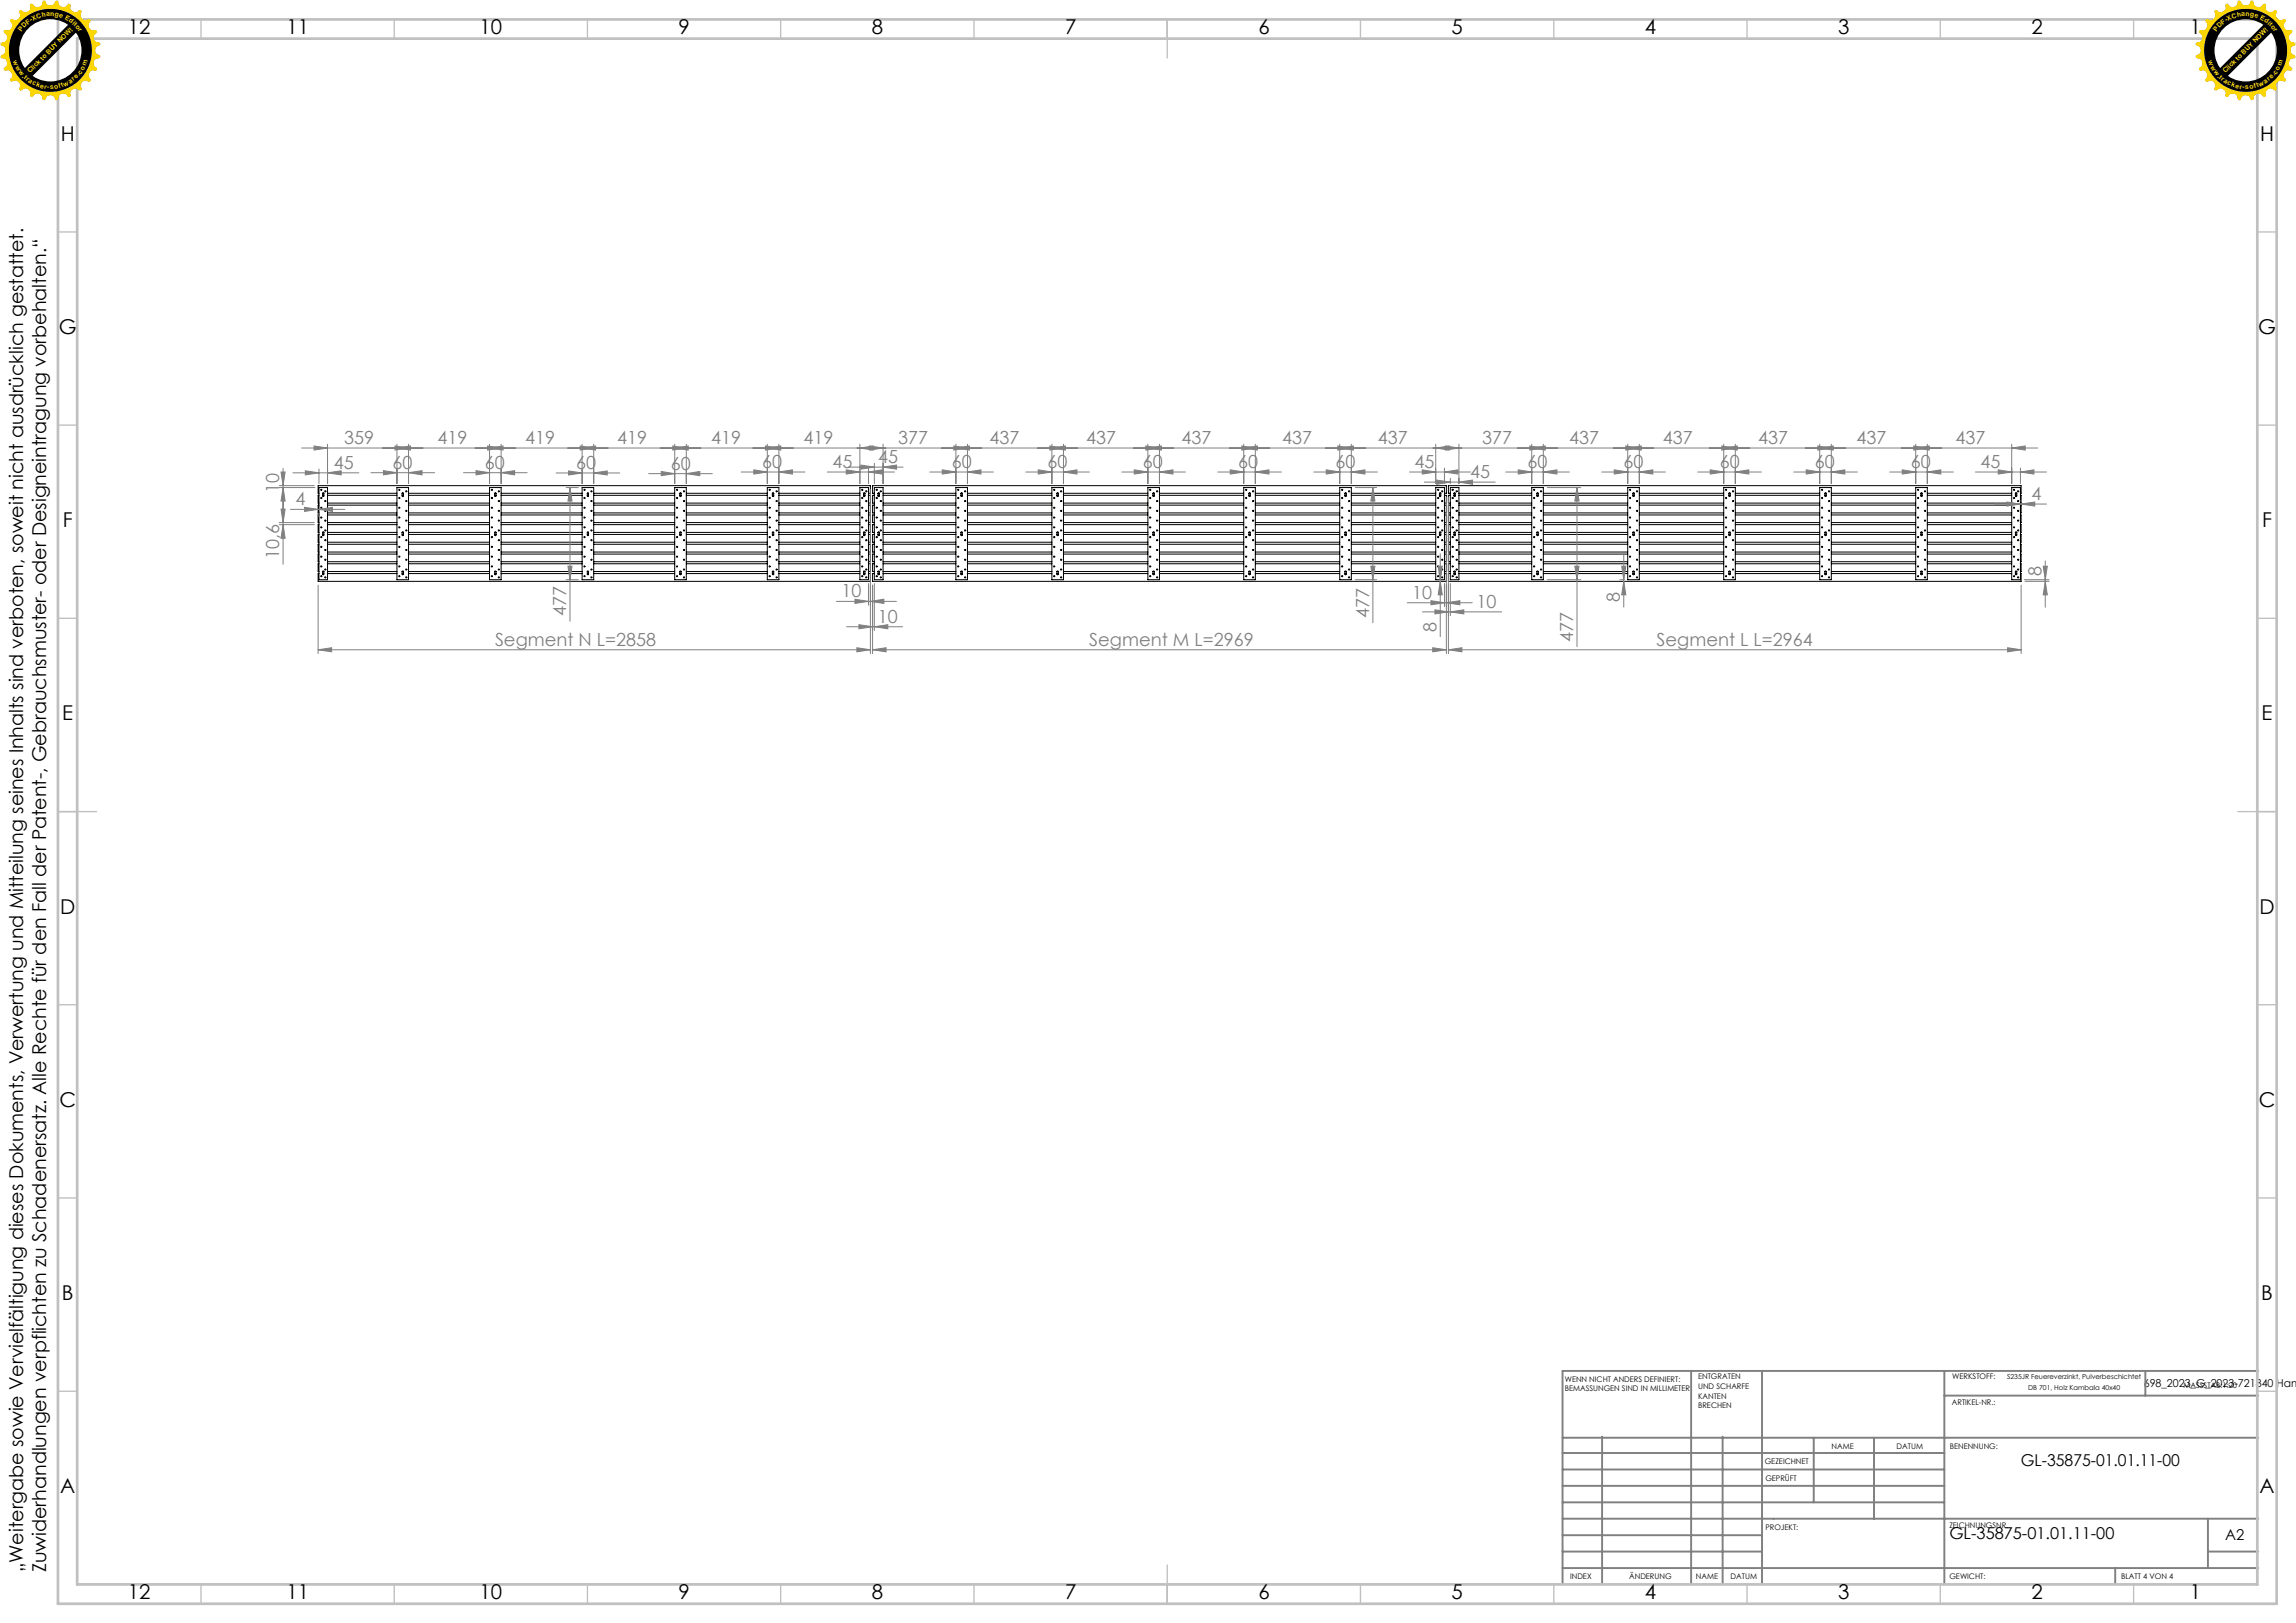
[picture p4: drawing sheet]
<svg xmlns="http://www.w3.org/2000/svg" width="594mm" height="420mm" viewBox="0 0 594 420" stroke-linecap="round" stroke-linejoin="round" font-family="sans-serif">
<defs><g id="words">
<g font-size="5.3">
<text x="33.1" y="8.9">12</text>
<text x="74.1" y="8.9">11</text>
<text x="124.1" y="8.9">10</text>
<text x="175.6" y="8.9">9</text>
<text x="225.6" y="8.9">8</text>
<text x="275.6" y="8.9">7</text>
<text x="325.6" y="8.9">6</text>
<text x="375.6" y="8.9">5</text>
<text x="425.6" y="8.9">4</text>
<text x="475.6" y="8.9">3</text>
<text x="525.6" y="8.9">2</text>
<text x="566.6" y="8.9">1</text>
<text x="15.7" y="36.4">H</text>
<text x="584.7" y="36.4">H</text>
<text x="15.2" y="86.4">G</text>
<text x="584.2" y="86.4">G</text>
<text x="16.2" y="136.4">F</text>
<text x="585.2" y="136.4">F</text>
<text x="16.1" y="186.4">E</text>
<text x="585.1" y="186.4">E</text>
<text x="15.5" y="236.4">D</text>
<text x="584.5" y="236.4">D</text>
<text x="15.4" y="286.4">C</text>
<text x="584.4" y="286.4">C</text>
<text x="16" y="336.4">B</text>
<text x="585" y="336.4">B</text>
<text x="15.5" y="386.4">A</text>
<text x="584.5" y="386.4">A</text>
<text x="33.1" y="413.9">12</text>
<text x="74.1" y="413.9">11</text>
<text x="124.1" y="413.9">10</text>
<text x="175.6" y="413.9">9</text>
<text x="225.6" y="413.9">8</text>
<text x="275.6" y="413.9">7</text>
<text x="325.6" y="413.9">6</text>
<text x="375.6" y="413.9">5</text>
<text x="425.6" y="413.9">4</text>
<text x="475.6" y="413.9">3</text>
<text x="525.6" y="413.9">2</text>
<text x="566.6" y="413.9">1</text>
</g>
<g font-size="4.9">
<text x="6" y="406.9" transform="rotate(-90 6 406.9)">„Weitergabe sowie Vervielfältigung dieses Dokuments, Verwertung und Mitteilung seines Inhalts sind verboten, soweit nicht ausdrücklich gestattet.</text>
<text x="12" y="406.9" transform="rotate(-90 12 406.9)">Zuwiderhandlungen verpflichten zu Schadenersatz. Alle Rechte für den Fall der Patent-, Gebrauchsmuster- oder Designeintragung vorbehalten.“</text>
</g>
<g font-size="4.7" fill="#808080">
<text x="89.1" y="114.9">359</text>
<text x="113.2" y="114.9">419</text>
<text x="135.8" y="114.9">419</text>
<text x="159.7" y="114.9">419</text>
<text x="184" y="114.9">419</text>
<text x="207.8" y="114.9">419</text>
<text x="227.2" y="119.9">45</text>
<text x="232.4" y="114.9">377</text>
<text x="256" y="114.9">437</text>
<text x="281" y="114.9">437</text>
<text x="305.6" y="114.9">437</text>
<text x="331.7" y="114.9">437</text>
<text x="356.4" y="114.9">437</text>
<text x="383.4" y="114.9">377</text>
<text x="406" y="114.9">437</text>
<text x="430.2" y="114.9">437</text>
<text x="454.8" y="114.9">437</text>
<text x="480.3" y="114.9">437</text>
<text x="505.9" y="114.9">437</text>
<text x="86.4" y="121.3">45</text>
<text x="101.6" y="121.3">60</text>
<text x="125.4" y="121.3">60</text>
<text x="149.1" y="121.4">60</text>
<text x="173.5" y="121.5">60</text>
<text x="197.2" y="121.1">60</text>
<text x="215.4" y="121.1">45</text>
<text x="246.2" y="121.1">60</text>
<text x="271" y="121.1">60</text>
<text x="295.7" y="121.1">60</text>
<text x="320.3" y="121.1">60</text>
<text x="345.5" y="121.1">60</text>
<text x="366" y="121.1">45</text>
<text x="380.4" y="123.7">45</text>
<text x="395.2" y="121.1">60</text>
<text x="420" y="121.1">60</text>
<text x="444.9" y="121.1">60</text>
<text x="469.5" y="121.1">60</text>
<text x="494.3" y="121.1">60</text>
<text x="512.4" y="121.1">45</text>
<text x="72.2" y="127.7" transform="rotate(-90 72.2 127.7)">10</text>
<text x="76.5" y="130.8">4</text>
<text x="525.6" y="129.4">4</text>
<text x="72.2" y="144.7" transform="rotate(-90 72.2 144.7)">10,6</text>
<text x="528.1" y="149" transform="rotate(-90 528.1 149)">8</text>
<text x="217.7" y="154.6">10</text>
<text x="365.4" y="154.9">10</text>
<text x="419.1" y="155.8" transform="rotate(-90 419.1 155.8)">8</text>
<text x="146.5" y="159.5" transform="rotate(-90 146.5 159.5)">477</text>
<text x="227.1" y="161.2">10</text>
<text x="354.2" y="159.8" transform="rotate(-90 354.2 159.8)">477</text>
<text x="382" y="157.3">10</text>
<text x="128.1" y="167.1">Segment N L=2858</text>
<text x="281.8" y="167.1">Segment M L=2969</text>
<text x="371.6" y="163.4" transform="rotate(-90 371.6 163.4)">8</text>
<text x="407" y="166" transform="rotate(-90 407 166)">477</text>
<text x="428.6" y="167.1">Segment L L=2964</text>
</g>
<g font-size="4.2">
<text x="522.8" y="379.3">GL-35875-01.01.11-00</text>
<text x="504.3" y="398.2">GL-35875-01.01.11-00</text>
</g>
<text font-size="3.9" x="575.6" y="398.6">A2</text>
<text font-size="2.8" x="554.6" y="359">698_2023_G_2023-721840 Ham</text>
<g font-size="2">
<text x="404.8" y="357.6">WENN NICHT ANDERS DEFINIERT:</text>
<text x="439.3" y="356.9">ENTGRATEN</text>
<text x="439.3" y="359.4">UND SCHARFE</text>
<text x="505.1" y="356.9">WERKSTOFF:</text>
<text x="564.9" y="359.1">MASSSTAB:1:20</text>
<text x="404.8" y="360.1">BEMASSUNGEN SIND IN MILLIMETER</text>
<text x="439.3" y="361.9">KANTEN</text>
<text x="439.3" y="364.4">BRECHEN</text>
<text x="505" y="363.5">ARTIKEL-NR.:</text>
<text x="473.9" y="374.9">NAME</text>
<text x="490.7" y="374.9">DATUM</text>
<text x="504.4" y="374.9">BENENNUNG:</text>
<text x="456.6" y="378.9">GEZEICHNET</text>
<text x="456.7" y="383.3">GEPRÜFT</text>
<text x="456.7" y="395.9">PROJEKT:</text>
<text x="504.3" y="395.5">ZEICHNUNGSNR.</text>
<text x="406.2" y="408.7">INDEX</text>
<text x="421.5" y="408.5">ÄNDERUNG</text>
<text x="438.7" y="408.5">NAME</text>
<text x="447.7" y="408.5">DATUM</text>
<text x="504.3" y="408.6">GEWICHT:</text>
<text x="548.7" y="408.6">BLATT 4 VON 4</text>
</g>
<g font-size="1.8">
<text x="519.3" y="357">S235JR Feuereverzinkt, Pulverbeschichtet</text>
<text x="524.7" y="359.7">DB 701, Holz Kambala 40x40</text>
</g>
<g font-size="1.7" fill="#ffd700">
<text x="8" y="5.7" transform="rotate(-33 8 5.7)">-</text>
<text x="8.6" y="5.4" transform="rotate(-27 8.6 5.4)">X</text>
<text x="9.6" y="4.9" transform="rotate(-18 9.6 4.9)">C</text>
<text x="10.9" y="4.4" transform="rotate(-11 10.9 4.4)">h</text>
<text x="12" y="4.3" transform="rotate(-4 12 4.3)">a</text>
<text x="13" y="4.2" transform="rotate(3 13 4.2)">n</text>
<text x="14.1" y="4.3" transform="rotate(11 14.1 4.3)">g</text>
<text x="15.2" y="4.5" transform="rotate(17 15.2 4.5)">e</text>
<text x="16.7" y="5" transform="rotate(28 16.7 5)">E</text>
<text x="17.7" y="5.5" transform="rotate(35 17.7 5.5)">d</text>
<text x="576" y="5.7" transform="rotate(-33 576 5.7)">-</text>
<text x="576.5" y="5.4" transform="rotate(-27 576.5 5.4)">X</text>
<text x="577.6" y="4.9" transform="rotate(-18 577.6 4.9)">C</text>
<text x="578.8" y="4.4" transform="rotate(-11 578.8 4.4)">h</text>
<text x="579.9" y="4.3" transform="rotate(-4 579.9 4.3)">a</text>
<text x="580.9" y="4.2" transform="rotate(3 580.9 4.2)">n</text>
<text x="582.1" y="4.3" transform="rotate(11 582.1 4.3)">g</text>
<text x="583.1" y="4.5" transform="rotate(17 583.1 4.5)">e</text>
<text x="584.6" y="5" transform="rotate(28 584.6 5)">E</text>
<text x="585.7" y="5.5" transform="rotate(35 585.7 5.5)">d</text>
<text x="5.5" y="8.3" transform="rotate(-54 5.5 8.3)">P</text>
<text x="6.2" y="7.4" transform="rotate(-46 6.2 7.4)">D</text>
<text x="7.2" y="6.4" transform="rotate(-38 7.2 6.4)">F</text>
<text x="18.6" y="6.2" transform="rotate(41 18.6 6.2)">i</text>
<text x="19" y="6.5" transform="rotate(44 19 6.5)">t</text>
<text x="19.4" y="6.9" transform="rotate(50 19.4 6.9)">o</text>
<text x="20.1" y="7.8" transform="rotate(56 20.1 7.8)">r</text>
<text x="573.5" y="8.3" transform="rotate(-54 573.5 8.3)">P</text>
<text x="574.2" y="7.4" transform="rotate(-46 574.2 7.4)">D</text>
<text x="575.1" y="6.4" transform="rotate(-38 575.1 6.4)">F</text>
<text x="586.5" y="6.2" transform="rotate(41 586.5 6.2)">i</text>
<text x="586.9" y="6.5" transform="rotate(44 586.9 6.5)">t</text>
<text x="587.4" y="6.9" transform="rotate(50 587.4 6.9)">o</text>
<text x="588.1" y="7.8" transform="rotate(56 588.1 7.8)">r</text>
<text x="3.3" y="15.7" transform="rotate(71 3.3 15.7)">w</text>
<text x="3.9" y="17.2" transform="rotate(61 3.9 17.2)">w</text>
<text x="22.2" y="17.2" transform="rotate(-70 22.2 17.2)">m</text>
<text x="571.3" y="15.7" transform="rotate(71 571.3 15.7)">w</text>
<text x="571.8" y="17.2" transform="rotate(61 571.8 17.2)">w</text>
<text x="590.1" y="17.2" transform="rotate(-70 590.1 17.2)">m</text>
<text x="4.7" y="18.6" transform="rotate(52 4.7 18.6)">w</text>
<text x="5.6" y="19.8" transform="rotate(46 5.6 19.8)">.</text>
<text x="6" y="20.2" transform="rotate(42 6 20.2)">t</text>
<text x="6.6" y="20.7" transform="rotate(38 6.6 20.7)">r</text>
<text x="7.2" y="21.2" transform="rotate(33 7.2 21.2)">a</text>
<text x="7.8" y="19" transform="rotate(-45 7.8 19)">Click to BUY NOW!</text>
<text x="8.2" y="21.8" transform="rotate(26 8.2 21.8)">c</text>
<text x="9.2" y="22.3" transform="rotate(19 9.2 22.3)">k</text>
<text x="10.3" y="22.7" transform="rotate(13 10.3 22.7)">e</text>
<text x="11.4" y="22.9" transform="rotate(7 11.4 22.9)">r</text>
<text x="12.2" y="23" transform="rotate(3 12.2 23)">-</text>
<text x="12.9" y="23.1" transform="rotate(-2 12.9 23.1)">s</text>
<text x="14.1" y="23" transform="rotate(-9 14.1 23)">o</text>
<text x="15.3" y="22.8" transform="rotate(-15 15.3 22.8)">f</text>
<text x="16" y="22.6" transform="rotate(-19 16 22.6)">t</text>
<text x="16.7" y="22.4" transform="rotate(-25 16.7 22.4)">w</text>
<text x="18.1" y="21.7" transform="rotate(-33 18.1 21.7)">a</text>
<text x="19.1" y="21.1" transform="rotate(-39 19.1 21.1)">r</text>
<text x="19.7" y="20.5" transform="rotate(-44 19.7 20.5)">e</text>
<text x="20.5" y="19.8" transform="rotate(-49 20.5 19.8)">.</text>
<text x="20.9" y="19.3" transform="rotate(-54 20.9 19.3)">c</text>
<text x="21.6" y="18.3" transform="rotate(-61 21.6 18.3)">o</text>
<text x="572.6" y="18.6" transform="rotate(52 572.6 18.6)">w</text>
<text x="573.6" y="19.8" transform="rotate(46 573.6 19.8)">.</text>
<text x="574" y="20.2" transform="rotate(42 574 20.2)">t</text>
<text x="574.5" y="20.7" transform="rotate(38 574.5 20.7)">r</text>
<text x="575.2" y="21.2" transform="rotate(33 575.2 21.2)">a</text>
<text x="575.7" y="19" transform="rotate(-45 575.7 19)">Click to BUY NOW!</text>
<text x="576.1" y="21.8" transform="rotate(26 576.1 21.8)">c</text>
<text x="577.2" y="22.3" transform="rotate(19 577.2 22.3)">k</text>
<text x="578.3" y="22.7" transform="rotate(13 578.3 22.7)">e</text>
<text x="579.4" y="22.9" transform="rotate(7 579.4 22.9)">r</text>
<text x="580.2" y="23" transform="rotate(3 580.2 23)">-</text>
<text x="580.9" y="23.1" transform="rotate(-2 580.9 23.1)">s</text>
<text x="582" y="23" transform="rotate(-9 582 23)">o</text>
<text x="583.3" y="22.8" transform="rotate(-15 583.3 22.8)">f</text>
<text x="583.9" y="22.6" transform="rotate(-19 583.9 22.6)">t</text>
<text x="584.6" y="22.4" transform="rotate(-25 584.6 22.4)">w</text>
<text x="586.1" y="21.7" transform="rotate(-33 586.1 21.7)">a</text>
<text x="587" y="21.1" transform="rotate(-39 587 21.1)">r</text>
<text x="587.6" y="20.5" transform="rotate(-44 587.6 20.5)">e</text>
<text x="588.4" y="19.8" transform="rotate(-49 588.4 19.8)">.</text>
<text x="588.8" y="19.3" transform="rotate(-54 588.8 19.3)">c</text>
<text x="589.5" y="18.3" transform="rotate(-61 589.5 18.3)">o</text>
</g>
</g></defs>
<g fill="none" stroke="#808080" stroke-width=".5">
<path d="M437.5 354.8v55.2M455.9 354.8v55.2M503 354.8v55.2M555 354.8v6.4M584.2 354.8h-180v55.2M404.2 372.1h180M404.2 376h98.8M414.5 371.8v38.2M445.7 371.8v38.2M469.2 372.1v16.7M484.8 372.1v20.9M503 361.2h81.2"/>
<path d="M404.2 388.8h98.8M404.2 384.5h98.8M404.2 380.3h98.8M404.2 397.3h51.7M404.2 393h180M571.2 393v12.8M404.2 405.8h180M404.2 401.5h51.7M547.2 405.8v4.2M571.2 401.5h13"/>
</g>
<g fill="none" stroke="#c0c0c0" stroke-width=".35">
<path d="M52 5v5M102 5v5M152 5v5M202 5v5M252 5v5M302 5v10M352 5v5M402 5v5M452 5v5M502 5v5M552 5v5M15 60h5"/>
<path d="M584 60h5M15 110h5M584 110h5M15 160h5M584 160h5M15 210h10M579 210h10M15 260h5M584 260h5M15 310h5M584 310h5M15 360h5"/>
<path d="M584 360h5M52 410v5M102 410v5M152 410v5M202 410v5M252 410v5M302 405v10M352 410v5M402 410v5M452 410v5M502 410v5M552 410v5"/>
</g>
<path d="M15 5h574v410h-574zM20 10h564v400h-564z" fill="none" stroke="#c0c0c0" stroke-width=".7"/>
<g fill="none" stroke="#000" stroke-width=".26">
<path d="M82.5 127.7h-.2v-2h142.9v2h-.5M82.5 128.2h-.2v2h.2M82.5 130.7h-.2v2h.2M82.5 133.3h-.2v1.9h.2M82.5 135.8h-.2v2h.2M82.5 138.3h-.2v2h.2M82.5 126.2h2.2v23.8h-2.2zM83.5 127.7v.8l.3-.1v-.7M83.5 127.7l.1-.2 .2 .2M83.5 138.3h.3M83.5 137.8h.3M83.5 128.2h.3"/>
<path d="M83.5 127.7h.3M83.5 137.7h.3l-.2 .9-.1-.1zM84.7 138.3h18M84.7 135.8h18M84.7 137.8h18M84.7 135.2h18M84.7 133.3h18M84.7 132.7h18M84.7 130.7h18M84.7 128.2h18M84.7 130.2h18M84.7 127.7h18"/>
<path d="M102.7 126.2h3v23.8h-3zM104 127.7l.2-.2 .2 .2M104 127.7l.1 .8 .3-.1v-.7M104 138.3h.4M104 137.8h.4M104 128.2h.4M104 127.7h.4M104.1 137.6l.3 .2-.2 .8-.2-.1zM105.7 138.3h20.9M105.7 135.8h20.9M105.7 137.8h20.9M105.7 135.2h20.9"/>
<path d="M105.7 133.3h20.9M105.7 132.7h20.9M105.7 130.7h20.9M105.7 128.2h20.9M105.7 130.2h20.9M105.7 127.7h20.9M126.6 126.2h3v23.8h-3zM128 127.7l.1-.2 .2 .2M128 127.7l.1 .8 .2-.2v-.6M128 138.3h.3M128 137.8h.3M128 128.2h.3"/>
<path d="M128 127.7h.3M128 137.7l.3 .1v.6l-.1 .2-.2-.1zM129.6 138.3h21M129.6 135.8h21M129.6 137.8h21M129.6 135.2h21M129.6 133.3h21M129.6 132.7h21M129.6 130.7h21M129.6 128.2h21M129.6 130.2h21M129.6 127.7h21"/>
<path d="M150.6 126.2h3v23.8h-3zM151.9 127.7l.1 .8 .3-.1v-.7M151.9 127.7l.2-.2 .2 .2M151.9 138.3h.4M151.9 137.8h.4M151.9 128.2h.4M151.9 127.7h.4M152 137.7h.3l-.2 .9-.2-.1zM153.6 138.3h21M153.6 135.8h21M153.6 137.8h21M153.6 135.2h21"/>
<path d="M153.6 133.3h21M153.6 132.7h21M153.6 130.7h21M153.6 128.2h21M153.6 130.2h21M153.6 127.7h21M174.6 126.2h3v23.8h-3zM175.9 138.3h.3M175.9 128.2h.3M175.9 137.8h.3M175.9 127.7h.3M175.9 127.6h.3l-.1 .9-.2-.2z"/>
<path d="M175.9 137.7h.3l-.1 .9-.2-.2zM177.6 138.3h20.9M177.6 135.8h20.9M177.6 137.8h20.9M177.6 135.2h20.9M177.6 133.3h20.9M177.6 132.7h20.9M177.6 130.7h20.9M177.6 128.2h20.9M177.6 130.2h20.9M177.6 127.7h20.9M198.5 126.2h3v23.8h-3z"/>
<path d="M199.8 127.7l.1 .8 .3-.1v-.7M199.8 127.7l.2-.2 .2 .2M199.8 138.3h.4M199.8 137.8h.4M199.8 128.2h.4M199.8 127.7h.4M199.9 137.7h.3l-.2 .9-.2-.2zM201.5 138.3h21M201.5 135.8h21M201.5 137.8h21M201.5 135.2h21M201.5 133.3h21"/>
<path d="M201.5 132.7h21M201.5 130.7h21M201.5 128.2h21M201.5 130.2h21M201.5 127.7h21M222.5 126.2h2.2v23.8h-2.2zM223.4 127.7l.2-.2 .2 .2M223.4 127.7l.1 .8 .3-.2v-.6M223.4 138.3h.4M223.4 137.8h.4M223.4 128.2h.4M223.4 127.7h.4"/>
<path d="M223.4 137.7l.4 .1v.6l-.2 .2-.2-.1zM224.7 128.2h.5v2h-.5M224.7 130.7h.5v2h-.5M224.7 133.3h.5v1.9h-.5M224.7 135.8h.5v2h-.5M224.7 138.3h.5v2h-.5M226.2 138.3h-.5v2h.5M226.2 135.8h-.5v2h.5M226.2 133.3h-.5v1.9h.5M226.2 130.7h-.5v2h.5M226.2 128.2h-.5v2h.5M226.2 127.7h-.5v-2h148.5v2h-.5"/>
<path d="M226.2 126.2h2.3v23.8h-2.3zM227.2 127.7l.1-.2 .2 .2M227.2 127.7v.8l.3-.1v-.7M227.2 138.3h.3M227.2 137.8h.3M227.2 128.2h.3M227.2 127.7h.3M227.2 137.7h.3l-.1 .9-.2-.1zM228.5 138.3h18.8M228.5 135.8h18.8M228.5 137.8h18.8M228.5 135.2h18.8"/>
<path d="M228.5 133.3h18.8M228.5 132.7h18.8M228.5 130.7h18.8M228.5 128.2h18.8M228.5 130.2h18.8M228.5 127.7h18.8M247.3 126.2h3v23.8h-3zM248.6 127.7l.1-.2 .3 .2M248.6 127.7l.1 .8 .3-.1v-.7M248.6 138.3h.4M248.6 137.8h.4M248.6 128.2h.4"/>
<path d="M248.6 127.7h.4M248.6 137.7h.4l-.2 .9-.2-.2zM250.3 138.3h21.8M250.3 135.8h21.8M250.3 137.8h21.8M250.3 135.2h21.8M250.3 133.3h21.8M250.3 132.7h21.8M250.3 130.7h21.8M250.3 128.2h21.8M250.3 130.2h21.8M250.3 127.7h21.8"/>
<path d="M272.1 126.2h3v23.8h-3zM273.4 127.7l.1 .8 .3-.1v-.7M273.4 127.7l.2-.2 .2 .2M273.4 138.3h.4M273.4 137.8h.4M273.4 128.2h.4M273.4 127.7h.4M273.5 137.7h.3l-.2 .9-.2-.1zM275.1 138.3h21.9M275.1 135.8h21.9M275.1 137.8h21.9M275.1 135.2h21.9"/>
<path d="M275.1 133.3h21.9M275.1 132.7h21.9M275.1 130.7h21.9M275.1 128.2h21.9M275.1 130.2h21.9M275.1 127.7h21.9M297 126.2h3v23.8h-3zM298.3 127.7l.1 .8 .2-.1v-.7M298.3 127.7l.1-.2 .2 .2M298.3 138.3h.3M298.3 137.8h.3M298.3 128.2h.3"/>
<path d="M298.3 127.7h.3M298.3 137.7h.3l-.1 .9-.2-.1zM300 138.3h21.8M300 135.8h21.8M300 137.8h21.8M300 135.2h21.8M300 133.3h21.8M300 132.7h21.8M300 130.7h21.8M300 128.2h21.8M300 130.2h21.8M300 127.7h21.8"/>
<path d="M321.8 126.2h3v23.8h-3zM323.1 127.7l.1 .8 .3-.1v-.7M323.1 127.7l.2-.2 .2 .2M323.1 138.3h.4M323.1 137.8h.4M323.1 128.2h.4M323.1 127.7h.4M323.2 137.6l.3 .1-.2 .9-.2-.1zM324.8 138.3h21.8M324.8 135.8h21.8M324.8 137.8h21.8M324.8 135.2h21.8"/>
<path d="M324.8 133.3h21.8M324.8 132.7h21.8M324.8 130.7h21.8M324.8 128.2h21.8M324.8 130.2h21.8M324.8 127.7h21.8M346.6 126.2h3v23.8h-3zM347.9 127.7l.1 .8 .3-.1v-.7M347.9 127.7l.2-.2 .2 .2M347.9 138.3h.4M347.9 137.8h.4M347.9 128.2h.4"/>
<path d="M347.9 127.7h.4M348 137.7h.3l-.1 .9-.3-.1zM349.6 138.3h21.8M349.6 135.8h21.8M349.6 137.8h21.8M349.6 135.2h21.8M349.6 133.3h21.8M349.6 132.7h21.8M349.6 130.7h21.8M349.6 128.2h21.8M349.6 130.2h21.8M349.6 127.7h21.8"/>
<path d="M371.4 126.2h2.3v23.8h-2.3zM372.4 127.7l.1-.2 .2 .2M372.4 127.7l.1 .8 .2-.1v-.7M372.4 138.3h.3M372.4 137.8h.3M372.4 128.2h.3M372.4 127.7h.3M372.4 137.7h.3l-.1 .9-.2-.2zM373.7 138.3h.5v2h-.5M373.7 135.8h.5v2h-.5M373.7 133.3h.5v1.9h-.5M373.7 130.7h.5v2h-.5"/>
<path d="M373.7 128.2h.5v2h-.5M375.2 138.3h-.5v2h.5M375.2 135.8h-.5v2h.5M375.2 133.3h-.5v1.9h.5M375.2 130.7h-.5v2h.5M375.2 128.2h-.5v2h.5M375.2 127.7h-.5v-2h148.2v2h-.2M375.2 126.2h2.2v23.8h-2.2zM376.2 127.7v.8l.3-.1v-.7M376.2 127.7l.1-.2 .2 .2M376.2 138.3h.3M376.2 137.8h.3"/>
<path d="M376.2 128.2h.3M376.2 127.7h.3M376.2 137.7h.3l-.2 .9-.1-.1zM377.4 138.3h18.9M377.4 135.8h18.9M377.4 137.8h18.9M377.4 135.2h18.9M377.4 133.3h18.9M377.4 132.7h18.9M377.4 130.7h18.9M377.4 128.2h18.9M377.4 130.2h18.9"/>
<path d="M377.4 127.7h18.9M396.3 126.2h3v23.8h-3zM397.6 127.7l.1 .8 .2-.1 .1-.7M397.6 127.7l.2-.2 .2 .2M397.6 138.3h.4M397.6 137.8h.4M397.6 128.2h.4M397.6 127.7h.4M397.7 137.7l.3 .1-.2 .8-.2-.1zM399.3 138.3h21.8M399.3 135.8h21.8M399.3 137.8h21.8"/>
<path d="M399.3 135.2h21.8M399.3 133.3h21.8M399.3 132.7h21.8M399.3 130.7h21.8M399.3 128.2h21.8M399.3 130.2h21.8M399.3 127.7h21.8M421.1 126.2h3v23.8h-3zM422.5 127.7v.8l.3-.1v-.7M422.5 127.7l.1-.2 .2 .2M422.5 138.3h.3M422.5 137.8h.3"/>
<path d="M422.5 128.2h.3M422.5 127.7h.3M422.5 137.7l.3 .1-.1 .8-.2-.1zM424.1 138.3h21.8M424.1 135.8h21.8M424.1 137.8h21.8M424.1 135.2h21.8M424.1 133.3h21.8M424.1 132.7h21.8M424.1 130.7h21.8M424.1 128.2h21.8M424.1 130.2h21.8"/>
<path d="M424.1 127.7h21.8M445.9 126.2h3v23.8h-3zM447.3 127.7l.1 .8 .2-.2v-.6M447.3 127.7l.1-.2 .2 .2M447.3 138.3h.3M447.3 137.8h.3M447.3 128.2h.3M447.3 127.7h.3M447.4 137.6l.2 .2-.1 .8-.2-.1zM448.9 138.3h21.9M448.9 135.8h21.9M448.9 137.8h21.9"/>
<path d="M448.9 135.2h21.9M448.9 133.3h21.9M448.9 132.7h21.9M448.9 130.7h21.9M448.9 128.2h21.9M448.9 130.2h21.9M448.9 127.7h21.9M470.8 126.2h3v23.8h-3zM472.1 127.7l.1 .8 .3-.2v-.6M472.1 127.7l.2-.2 .2 .2M472.1 138.3h.4M472.1 137.8h.4"/>
<path d="M472.1 128.2h.4M472.1 127.7h.4M472.2 137.7l.3 .1v.6l-.2 .2-.2-.1zM473.8 138.3h21.8M473.8 135.8h21.8M473.8 137.8h21.8M473.8 135.2h21.8M473.8 133.3h21.8M473.8 132.7h21.8M473.8 130.7h21.8M473.8 128.2h21.8M473.8 130.2h21.8"/>
<path d="M473.8 127.7h21.8M495.6 126.2h3v23.8h-3zM497 127.7v.8l.3-.1v-.7M497 127.7l.1-.2 .2 .2M497 138.3h.3M497 137.8h.3M497 128.2h.3M497 127.7h.3M497 137.6l.3 .1-.2 .9-.1-.1zM498.6 138.3h21.9M498.6 135.8h21.9M498.6 137.8h21.9"/>
<path d="M498.6 135.2h21.9M498.6 133.3h21.9M498.6 132.7h21.9M498.6 130.7h21.9M498.6 128.2h21.9M498.6 130.2h21.9M498.6 127.7h21.9M520.5 126.2h2.2v23.8h-2.2zM521.4 127.7l.1-.2 .3 .2M521.4 127.7l.1 .8 .3-.1v-.7M521.4 138.3h.4M521.4 137.8h.4"/>
<path d="M521.4 128.2h.4M521.4 127.7h.4M521.4 137.7h.4l-.2 .9-.2-.1zM522.7 138.3h.2v2h-.2M522.7 135.8h.2v2h-.2M522.7 133.3h.2v1.9h-.2M522.7 130.7h.2v2h-.2M522.7 128.2h.2v2h-.2M82.5 148.4h-.2v2h142.9v-2h-.5M82.5 140.8h-.2v2.1h.2M82.5 143.4h-.2v2h.2M82.5 145.9h-.2v2h.2"/>
<path d="M83.5 147.9l.1 .8 .2-.1v-.7M83.5 147.9v-.1l.3 .1M83.5 148.4h.3M83.5 147.9h.3M84.7 148.4h18M84.7 147.9h18M84.7 145.9h18M84.7 145.4h18M84.7 143.4h18M84.7 142.9h18M84.7 140.8h18M84.7 140.3h18"/>
<path d="M104 147.9l.1-.1 .3 .1M104 147.9l.2 .8 .2-.1v-.7M104 148.4h.4M104 147.9h.4M105.7 148.4h20.9M105.7 147.9h20.9M105.7 145.9h20.9M105.7 145.4h20.9M105.7 143.4h20.9M105.7 142.9h20.9M105.7 140.8h20.9M105.7 140.3h20.9"/>
<path d="M128 147.9l.1-.1 .2 .1M128 147.9l.1 .8 .2-.1v-.7M128 148.4h.3M128 147.9h.3M129.6 148.4h21M129.6 147.9h21M129.6 145.9h21M129.6 145.4h21M129.6 143.4h21M129.6 142.9h21M129.6 140.8h21M129.6 140.3h21"/>
<path d="M151.9 147.9l.2 .8 .2-.1v-.7M151.9 147.9l.1-.1 .3 .1M151.9 148.4h.4M151.9 147.9h.4M153.6 148.4h21M153.6 147.9h21M153.6 145.9h21M153.6 145.4h21M153.6 143.4h21M153.6 142.9h21M153.6 140.8h21M153.6 140.3h21"/>
<path d="M175.9 148.4h.3M175.9 147.9h.3M175.9 147.8l.3 .1-.1 .8-.2-.1zM177.6 148.4h20.9M177.6 147.9h20.9M177.6 145.9h20.9M177.6 145.4h20.9M177.6 143.4h20.9M177.6 142.9h20.9M177.6 140.8h20.9M177.6 140.3h20.9M199.8 147.9l.2 .8 .2-.1v-.7"/>
<path d="M199.8 147.9l.1-.1 .3 .1M199.8 148.4h.4M199.8 147.9h.4M201.5 148.4h21M201.5 147.9h21M201.5 145.9h21M201.5 145.4h21M201.5 143.4h21M201.5 142.9h21M201.5 140.8h21M201.5 140.3h21M223.4 147.9l.1-.1 .3 .1"/>
<path d="M223.4 147.9l.2 .8 .2-.1v-.7M223.4 148.4h.4M223.4 147.9h.4M224.7 140.8h.5v2.1h-.5M224.7 143.4h.5v2h-.5M224.7 145.9h.5v2h-.5M226.2 148.4h-.5v2h148.5v-2h-.5M226.2 145.9h-.5v2h.5M226.2 143.4h-.5v2h.5M226.2 140.8h-.5v2.1h.5M227.2 147.9v-.1l.3 .1M227.2 147.9l.1 .8 .2-.1v-.7"/>
<path d="M227.2 148.4h.3M227.2 147.9h.3M228.5 148.4h18.8M228.5 147.9h18.8M228.5 145.9h18.8M228.5 145.4h18.8M228.5 143.4h18.8M228.5 142.9h18.8M228.5 140.8h18.8M228.5 140.3h18.8M248.6 147.9l.1-.1 .3 .1M248.6 147.9l.1 .8 .3-.1v-.7"/>
<path d="M248.6 148.4h.4M248.6 147.9h.4M250.3 148.4h21.8M250.3 147.9h21.8M250.3 145.9h21.8M250.3 145.4h21.8M250.3 143.4h21.8M250.3 142.9h21.8M250.3 140.8h21.8M250.3 140.3h21.8M273.4 147.9l.2 .8 .2-.1v-.7M273.4 147.9l.1-.1 .3 .1"/>
<path d="M273.4 148.4h.4M273.4 147.9h.4M275.1 148.4h21.9M275.1 147.9h21.9M275.1 145.9h21.9M275.1 145.4h21.9M275.1 143.4h21.9M275.1 142.9h21.9M275.1 140.8h21.9M275.1 140.3h21.9M298.3 147.9l.1 .8 .2-.1v-.7M298.3 147.9l.1-.1 .2 .1"/>
<path d="M298.3 148.4h.3M298.3 147.9h.3M300 148.4h21.8M300 147.9h21.8M300 145.9h21.8M300 145.4h21.8M300 143.4h21.8M300 142.9h21.8M300 140.8h21.8M300 140.3h21.8M323.1 147.9l.2 .8 .2-.1v-.7M323.1 147.9l.1-.1 .3 .1"/>
<path d="M323.1 148.4h.4M323.1 147.9h.4M324.8 148.4h21.8M324.8 147.9h21.8M324.8 145.9h21.8M324.8 145.4h21.8M324.8 143.4h21.8M324.8 142.9h21.8M324.8 140.8h21.8M324.8 140.3h21.8M347.9 147.9l.1-.1 .3 .1M347.9 147.9l.2 .8 .2-.1v-.7"/>
<path d="M347.9 148.4h.4M347.9 147.9h.4M349.6 148.4h21.8M349.6 147.9h21.8M349.6 145.9h21.8M349.6 145.4h21.8M349.6 143.4h21.8M349.6 142.9h21.8M349.6 140.8h21.8M349.6 140.3h21.8M372.4 147.9l.1-.1 .2 .1M372.4 147.9l.1 .8 .2-.1v-.7"/>
<path d="M372.4 148.4h.3M372.4 147.9h.3M373.7 145.9h.5v2h-.5M373.7 143.4h.5v2h-.5M373.7 140.8h.5v2.1h-.5M375.2 148.4h-.5v2h148.2v-2h-.2M375.2 145.9h-.5v2h.5M375.2 143.4h-.5v2h.5M375.2 140.8h-.5v2.1h.5M376.2 147.9v-.1l.3 .1M376.2 147.9l.1 .8 .2-.1v-.7M376.2 148.4h.3"/>
<path d="M376.2 147.9h.3M377.4 148.4h18.9M377.4 147.9h18.9M377.4 145.9h18.9M377.4 145.4h18.9M377.4 143.4h18.9M377.4 142.9h18.9M377.4 140.8h18.9M377.4 140.3h18.9M397.6 147.9l.1-.1 .3 .1M397.6 147.9l.2 .8 .2-.1v-.7M397.6 148.4h.4"/>
<path d="M397.6 147.9h.4M399.3 148.4h21.8M399.3 147.9h21.8M399.3 145.9h21.8M399.3 145.4h21.8M399.3 143.4h21.8M399.3 142.9h21.8M399.3 140.8h21.8M399.3 140.3h21.8M422.5 147.9v-.1l.3 .1M422.5 147.9l.1 .8 .2-.1v-.7M422.5 148.4h.3"/>
<path d="M422.5 147.9h.3M424.1 148.4h21.8M424.1 147.9h21.8M424.1 145.9h21.8M424.1 145.4h21.8M424.1 143.4h21.8M424.1 142.9h21.8M424.1 140.8h21.8M424.1 140.3h21.8M447.3 147.9l.1-.1 .2 .1M447.3 147.9l.1 .8 .2-.1v-.7M447.3 148.4h.3"/>
<path d="M447.3 147.9h.3M448.9 148.4h21.9M448.9 147.9h21.9M448.9 145.9h21.9M448.9 145.4h21.9M448.9 143.4h21.9M448.9 142.9h21.9M448.9 140.8h21.9M448.9 140.3h21.9M472.1 147.9l.1-.1 .3 .1M472.1 147.9l.2 .8 .2-.1v-.7M472.1 148.4h.4"/>
<path d="M472.1 147.9h.4M473.8 148.4h21.8M473.8 147.9h21.8M473.8 145.9h21.8M473.8 145.4h21.8M473.8 143.4h21.8M473.8 142.9h21.8M473.8 140.8h21.8M473.8 140.3h21.8M497 147.9v-.1l.3 .1M497 147.9l.1 .8 .2-.1v-.7M497 148.4h.3"/>
<path d="M497 147.9h.3M498.6 148.4h21.9M498.6 147.9h21.9M498.6 145.9h21.9M498.6 145.4h21.9M498.6 143.4h21.9M498.6 142.9h21.9M498.6 140.8h21.9M498.6 140.3h21.9M521.4 147.9l.1-.1 .3 .1M521.4 147.9l.1 .8 .3-.1v-.7M521.4 148.4h.4"/>
<path d="M521.4 147.9h.4M522.7 145.9h.2v2h-.2M522.7 143.4h.2v2h-.2M522.7 140.8h.2v2.1h-.2"/>
<circle cx="83.1" cy="133.9" r=".15"/>
<circle cx="83.1" cy="131.4" r=".14"/>
<circle cx="83.1" cy="136.5" r=".14"/>
<circle cx="83.1" cy="128.9" r=".14"/>
<circle cx="83.1" cy="139" r=".14"/>
<circle cx="83.1" cy="126.8" r=".14"/>
<circle cx="84.2" cy="139.8" r=".16"/>
<circle cx="84.2" cy="132.2" r=".16"/>
<circle cx="84.2" cy="127.1" r=".15"/>
<circle cx="84.2" cy="129.7" r=".15"/>
<circle cx="84.2" cy="134.7" r=".15"/>
<circle cx="84.2" cy="137.3" r=".15"/>
<circle cx="103.3" cy="133.9" r=".15"/>
<circle cx="103.3" cy="139" r=".14"/>
<circle cx="103.3" cy="128.9" r=".14"/>
<circle cx="103.3" cy="136.5" r=".14"/>
<circle cx="103.3" cy="131.4" r=".14"/>
<circle cx="103.3" cy="126.8" r=".14"/>
<circle cx="105.1" cy="139.8" r=".16"/>
<circle cx="105.1" cy="132.2" r=".16"/>
<circle cx="105.1" cy="127.1" r=".15"/>
<circle cx="105.1" cy="134.7" r=".15"/>
<circle cx="105.1" cy="137.3" r=".15"/>
<circle cx="105.1" cy="129.7" r=".15"/>
<circle cx="127.2" cy="133.9" r=".15"/>
<circle cx="127.2" cy="131.4" r=".14"/>
<circle cx="127.2" cy="139" r=".14"/>
<circle cx="127.2" cy="128.9" r=".14"/>
<circle cx="127.2" cy="136.5" r=".14"/>
<circle cx="127.2" cy="126.8" r=".14"/>
<circle cx="129" cy="139.8" r=".15"/>
<circle cx="129" cy="132.2" r=".15"/>
<circle cx="129" cy="127.1" r=".14"/>
<circle cx="129" cy="129.7" r=".14"/>
<circle cx="129" cy="137.3" r=".14"/>
<circle cx="129" cy="134.7" r=".14"/>
<circle cx="151.2" cy="133.9" r=".15"/>
<circle cx="151.2" cy="131.4" r=".14"/>
<circle cx="151.2" cy="136.5" r=".14"/>
<circle cx="151.2" cy="128.9" r=".14"/>
<circle cx="151.2" cy="139" r=".14"/>
<circle cx="151.2" cy="126.8" r=".14"/>
<circle cx="153" cy="139.8" r=".15"/>
<circle cx="153" cy="132.2" r=".15"/>
<circle cx="153" cy="127.1" r=".14"/>
<circle cx="153" cy="137.3" r=".14"/>
<circle cx="153" cy="129.7" r=".14"/>
<circle cx="153" cy="134.7" r=".14"/>
<circle cx="175.1" cy="133.9" r=".15"/>
<circle cx="175.2" cy="131.4" r=".14"/>
<circle cx="175.2" cy="128.9" r=".14"/>
<circle cx="175.2" cy="139" r=".14"/>
<circle cx="175.2" cy="136.5" r=".14"/>
<circle cx="175.2" cy="126.8" r=".14"/>
<circle cx="176.9" cy="139.8" r=".15"/>
<circle cx="176.9" cy="132.2" r=".15"/>
<circle cx="177" cy="127.1" r=".14"/>
<circle cx="177" cy="137.3" r=".14"/>
<circle cx="177" cy="129.7" r=".14"/>
<circle cx="177" cy="134.7" r=".14"/>
<circle cx="199.1" cy="133.9" r=".15"/>
<circle cx="199.1" cy="131.4" r=".14"/>
<circle cx="199.1" cy="139" r=".14"/>
<circle cx="199.1" cy="128.9" r=".14"/>
<circle cx="199.1" cy="136.5" r=".14"/>
<circle cx="199.1" cy="126.8" r=".14"/>
<circle cx="200.9" cy="139.8" r=".15"/>
<circle cx="200.9" cy="132.2" r=".15"/>
<circle cx="200.9" cy="127.1" r=".14"/>
<circle cx="200.9" cy="134.7" r=".14"/>
<circle cx="200.9" cy="129.7" r=".14"/>
<circle cx="200.9" cy="137.3" r=".14"/>
<circle cx="223" cy="133.9" r=".15"/>
<circle cx="223.1" cy="131.4" r=".14"/>
<circle cx="223.1" cy="139" r=".14"/>
<circle cx="223.1" cy="128.9" r=".14"/>
<circle cx="223.1" cy="136.5" r=".14"/>
<circle cx="223.1" cy="126.8" r=".14"/>
<circle cx="224.1" cy="139.8" r=".16"/>
<circle cx="224.1" cy="132.2" r=".16"/>
<circle cx="224.1" cy="127.1" r=".15"/>
<circle cx="224.1" cy="134.7" r=".15"/>
<circle cx="224.1" cy="129.7" r=".15"/>
<circle cx="224.1" cy="137.3" r=".15"/>
<circle cx="226.8" cy="133.9" r=".15"/>
<circle cx="226.8" cy="128.9" r=".14"/>
<circle cx="226.8" cy="136.5" r=".14"/>
<circle cx="226.8" cy="139" r=".14"/>
<circle cx="226.8" cy="131.4" r=".14"/>
<circle cx="226.8" cy="126.8" r=".14"/>
<circle cx="227.8" cy="139.8" r=".15"/>
<circle cx="227.8" cy="132.2" r=".15"/>
<circle cx="227.9" cy="127.1" r=".14"/>
<circle cx="227.9" cy="134.7" r=".14"/>
<circle cx="227.9" cy="129.7" r=".14"/>
<circle cx="227.9" cy="137.3" r=".14"/>
<circle cx="247.9" cy="133.9" r=".15"/>
<circle cx="247.9" cy="136.5" r=".14"/>
<circle cx="247.9" cy="131.4" r=".14"/>
<circle cx="247.9" cy="128.9" r=".14"/>
<circle cx="247.9" cy="139" r=".14"/>
<circle cx="247.9" cy="126.8" r=".14"/>
<circle cx="249.7" cy="139.8" r=".15"/>
<circle cx="249.7" cy="132.2" r=".15"/>
<circle cx="249.7" cy="127.1" r=".14"/>
<circle cx="249.7" cy="134.7" r=".14"/>
<circle cx="249.7" cy="137.3" r=".14"/>
<circle cx="249.7" cy="129.7" r=".14"/>
<circle cx="272.7" cy="133.9" r=".16"/>
<circle cx="272.7" cy="136.5" r=".15"/>
<circle cx="272.7" cy="139" r=".15"/>
<circle cx="272.7" cy="131.4" r=".15"/>
<circle cx="272.7" cy="128.9" r=".15"/>
<circle cx="272.7" cy="126.8" r=".15"/>
<circle cx="274.5" cy="139.8" r=".16"/>
<circle cx="274.5" cy="132.2" r=".16"/>
<circle cx="274.5" cy="127.1" r=".15"/>
<circle cx="274.5" cy="134.7" r=".15"/>
<circle cx="274.5" cy="137.3" r=".15"/>
<circle cx="274.5" cy="129.7" r=".15"/>
<circle cx="297.5" cy="133.9" r=".16"/>
<circle cx="297.6" cy="139" r=".15"/>
<circle cx="297.6" cy="131.4" r=".15"/>
<circle cx="297.6" cy="128.9" r=".15"/>
<circle cx="297.6" cy="136.5" r=".15"/>
<circle cx="297.6" cy="126.8" r=".15"/>
<circle cx="299.3" cy="139.8" r=".16"/>
<circle cx="299.3" cy="132.2" r=".16"/>
<circle cx="299.4" cy="127.1" r=".15"/>
<circle cx="299.4" cy="137.3" r=".15"/>
<circle cx="299.4" cy="134.7" r=".15"/>
<circle cx="299.4" cy="129.7" r=".15"/>
<circle cx="322.4" cy="133.9" r=".16"/>
<circle cx="322.4" cy="139" r=".15"/>
<circle cx="322.4" cy="131.4" r=".15"/>
<circle cx="322.4" cy="136.5" r=".15"/>
<circle cx="322.4" cy="128.9" r=".15"/>
<circle cx="322.4" cy="126.8" r=".15"/>
<circle cx="324.2" cy="139.8" r=".16"/>
<circle cx="324.2" cy="132.2" r=".16"/>
<circle cx="324.2" cy="127.1" r=".15"/>
<circle cx="324.2" cy="137.3" r=".15"/>
<circle cx="324.2" cy="129.7" r=".15"/>
<circle cx="324.2" cy="134.7" r=".15"/>
<circle cx="347.2" cy="133.9" r=".16"/>
<circle cx="347.2" cy="139" r=".15"/>
<circle cx="347.2" cy="128.9" r=".15"/>
<circle cx="347.2" cy="136.5" r=".15"/>
<circle cx="347.2" cy="131.4" r=".15"/>
<circle cx="347.2" cy="126.8" r=".15"/>
<circle cx="349" cy="139.8" r=".16"/>
<circle cx="349" cy="132.2" r=".16"/>
<circle cx="349" cy="127.1" r=".15"/>
<circle cx="349" cy="134.7" r=".15"/>
<circle cx="349" cy="137.3" r=".15"/>
<circle cx="349" cy="129.7" r=".15"/>
<circle cx="372.1" cy="133.9" r=".16"/>
<circle cx="372.1" cy="128.9" r=".15"/>
<circle cx="372.1" cy="131.4" r=".15"/>
<circle cx="372.1" cy="139" r=".15"/>
<circle cx="372.1" cy="136.5" r=".15"/>
<circle cx="372.1" cy="126.8" r=".15"/>
<circle cx="373.1" cy="139.8" r=".15"/>
<circle cx="373.1" cy="132.2" r=".15"/>
<circle cx="373.1" cy="127.1" r=".14"/>
<circle cx="373.1" cy="134.7" r=".14"/>
<circle cx="373.1" cy="129.7" r=".14"/>
<circle cx="373.1" cy="137.3" r=".14"/>
<circle cx="375.8" cy="133.9" r=".15"/>
<circle cx="375.8" cy="131.4" r=".14"/>
<circle cx="375.8" cy="136.5" r=".14"/>
<circle cx="375.8" cy="139" r=".14"/>
<circle cx="375.8" cy="128.9" r=".14"/>
<circle cx="375.8" cy="126.8" r=".14"/>
<circle cx="376.8" cy="139.8" r=".16"/>
<circle cx="376.8" cy="132.2" r=".16"/>
<circle cx="376.9" cy="127.1" r=".15"/>
<circle cx="376.9" cy="137.3" r=".15"/>
<circle cx="376.9" cy="134.7" r=".15"/>
<circle cx="376.9" cy="129.7" r=".15"/>
<circle cx="396.9" cy="133.9" r=".16"/>
<circle cx="396.9" cy="131.4" r=".15"/>
<circle cx="396.9" cy="128.9" r=".15"/>
<circle cx="396.9" cy="139" r=".15"/>
<circle cx="396.9" cy="136.5" r=".15"/>
<circle cx="396.9" cy="126.8" r=".15"/>
<circle cx="398.7" cy="139.8" r=".16"/>
<circle cx="398.7" cy="132.2" r=".16"/>
<circle cx="398.7" cy="127.1" r=".15"/>
<circle cx="398.7" cy="134.7" r=".15"/>
<circle cx="398.7" cy="137.3" r=".15"/>
<circle cx="398.7" cy="129.7" r=".15"/>
<circle cx="421.7" cy="133.9" r=".15"/>
<circle cx="421.7" cy="128.9" r=".14"/>
<circle cx="421.7" cy="139" r=".14"/>
<circle cx="421.7" cy="131.4" r=".14"/>
<circle cx="421.7" cy="136.5" r=".14"/>
<circle cx="421.7" cy="126.8" r=".14"/>
<circle cx="423.5" cy="139.8" r=".15"/>
<circle cx="423.5" cy="132.2" r=".15"/>
<circle cx="423.5" cy="127.1" r=".14"/>
<circle cx="423.5" cy="134.7" r=".14"/>
<circle cx="423.5" cy="129.7" r=".14"/>
<circle cx="423.5" cy="137.3" r=".14"/>
<circle cx="446.5" cy="133.9" r=".15"/>
<circle cx="446.5" cy="131.4" r=".14"/>
<circle cx="446.5" cy="128.9" r=".14"/>
<circle cx="446.5" cy="139" r=".14"/>
<circle cx="446.5" cy="136.5" r=".14"/>
<circle cx="446.5" cy="126.8" r=".14"/>
<circle cx="448.3" cy="139.8" r=".15"/>
<circle cx="448.3" cy="132.2" r=".15"/>
<circle cx="448.3" cy="127.1" r=".14"/>
<circle cx="448.3" cy="134.7" r=".14"/>
<circle cx="448.3" cy="129.7" r=".14"/>
<circle cx="448.3" cy="137.3" r=".14"/>
<circle cx="471.4" cy="133.9" r=".15"/>
<circle cx="471.4" cy="139" r=".14"/>
<circle cx="471.4" cy="131.4" r=".14"/>
<circle cx="471.4" cy="128.9" r=".14"/>
<circle cx="471.4" cy="136.5" r=".14"/>
<circle cx="471.4" cy="126.8" r=".14"/>
<circle cx="473.2" cy="139.8" r=".15"/>
<circle cx="473.2" cy="132.2" r=".15"/>
<circle cx="473.2" cy="127.1" r=".14"/>
<circle cx="473.2" cy="134.7" r=".14"/>
<circle cx="473.2" cy="137.3" r=".14"/>
<circle cx="473.2" cy="129.7" r=".14"/>
<circle cx="496.2" cy="133.9" r=".15"/>
<circle cx="496.2" cy="136.5" r=".14"/>
<circle cx="496.2" cy="131.4" r=".14"/>
<circle cx="496.2" cy="128.9" r=".14"/>
<circle cx="496.2" cy="139" r=".14"/>
<circle cx="496.2" cy="126.8" r=".14"/>
<circle cx="498" cy="139.8" r=".15"/>
<circle cx="498" cy="132.2" r=".15"/>
<circle cx="498" cy="127.1" r=".14"/>
<circle cx="498" cy="129.7" r=".14"/>
<circle cx="498" cy="134.7" r=".14"/>
<circle cx="498" cy="137.3" r=".14"/>
<circle cx="521" cy="133.9" r=".15"/>
<circle cx="521.1" cy="128.9" r=".14"/>
<circle cx="521.1" cy="131.4" r=".14"/>
<circle cx="521.1" cy="136.5" r=".14"/>
<circle cx="521.1" cy="139" r=".14"/>
<circle cx="521.1" cy="126.8" r=".14"/>
<circle cx="522.1" cy="139.8" r=".15"/>
<circle cx="522.1" cy="132.2" r=".15"/>
<circle cx="522.1" cy="127.1" r=".14"/>
<circle cx="522.1" cy="134.7" r=".14"/>
<circle cx="522.1" cy="137.3" r=".14"/>
<circle cx="522.1" cy="129.7" r=".14"/>
<circle cx="83.1" cy="141.5" r=".15"/>
<circle cx="83.1" cy="144.1" r=".15"/>
<circle cx="83.1" cy="149.1" r=".14"/>
<circle cx="83.1" cy="146.6" r=".14"/>
<circle cx="84.2" cy="144.9" r=".15"/>
<circle cx="84.2" cy="149.4" r=".15"/>
<circle cx="84.2" cy="147.4" r=".15"/>
<circle cx="84.2" cy="142.3" r=".15"/>
<circle cx="103.3" cy="141.5" r=".15"/>
<circle cx="103.3" cy="144.1" r=".15"/>
<circle cx="103.3" cy="149.1" r=".14"/>
<circle cx="103.3" cy="146.6" r=".14"/>
<circle cx="105.1" cy="144.9" r=".15"/>
<circle cx="105.1" cy="149.4" r=".15"/>
<circle cx="105.1" cy="147.4" r=".15"/>
<circle cx="105.1" cy="142.3" r=".15"/>
<circle cx="127.2" cy="141.5" r=".15"/>
<circle cx="127.2" cy="144.1" r=".15"/>
<circle cx="127.2" cy="149.1" r=".14"/>
<circle cx="127.2" cy="146.6" r=".14"/>
<circle cx="129" cy="144.9" r=".14"/>
<circle cx="129" cy="149.4" r=".14"/>
<circle cx="129" cy="147.4" r=".14"/>
<circle cx="129" cy="142.3" r=".14"/>
<circle cx="151.2" cy="141.5" r=".15"/>
<circle cx="151.2" cy="144.1" r=".15"/>
<circle cx="151.2" cy="149.1" r=".14"/>
<circle cx="151.2" cy="146.6" r=".14"/>
<circle cx="153" cy="144.9" r=".14"/>
<circle cx="153" cy="149.4" r=".14"/>
<circle cx="153" cy="147.4" r=".14"/>
<circle cx="153" cy="142.3" r=".14"/>
<circle cx="175.1" cy="141.5" r=".15"/>
<circle cx="175.1" cy="144.1" r=".15"/>
<circle cx="175.2" cy="149.1" r=".14"/>
<circle cx="175.2" cy="146.6" r=".14"/>
<circle cx="177" cy="144.9" r=".14"/>
<circle cx="177" cy="149.4" r=".14"/>
<circle cx="177" cy="147.4" r=".14"/>
<circle cx="177" cy="142.3" r=".14"/>
<circle cx="199.1" cy="141.5" r=".15"/>
<circle cx="199.1" cy="144.1" r=".15"/>
<circle cx="199.1" cy="149.1" r=".14"/>
<circle cx="199.1" cy="146.6" r=".14"/>
<circle cx="200.9" cy="144.9" r=".14"/>
<circle cx="200.9" cy="149.4" r=".14"/>
<circle cx="200.9" cy="147.4" r=".14"/>
<circle cx="200.9" cy="142.3" r=".14"/>
<circle cx="223" cy="141.5" r=".15"/>
<circle cx="223" cy="144.1" r=".15"/>
<circle cx="223.1" cy="149.1" r=".14"/>
<circle cx="223.1" cy="146.6" r=".14"/>
<circle cx="224.1" cy="144.9" r=".15"/>
<circle cx="224.1" cy="149.4" r=".15"/>
<circle cx="224.1" cy="147.4" r=".15"/>
<circle cx="224.1" cy="142.3" r=".15"/>
<circle cx="226.8" cy="141.5" r=".15"/>
<circle cx="226.8" cy="144.1" r=".15"/>
<circle cx="226.8" cy="149.1" r=".14"/>
<circle cx="226.8" cy="146.6" r=".14"/>
<circle cx="227.9" cy="144.9" r=".14"/>
<circle cx="227.9" cy="149.4" r=".14"/>
<circle cx="227.9" cy="147.4" r=".14"/>
<circle cx="227.9" cy="142.3" r=".14"/>
<circle cx="247.9" cy="141.5" r=".15"/>
<circle cx="247.9" cy="144.1" r=".15"/>
<circle cx="247.9" cy="149.1" r=".14"/>
<circle cx="247.9" cy="146.6" r=".14"/>
<circle cx="249.7" cy="144.9" r=".14"/>
<circle cx="249.7" cy="149.4" r=".14"/>
<circle cx="249.7" cy="147.4" r=".14"/>
<circle cx="249.7" cy="142.3" r=".14"/>
<circle cx="272.7" cy="141.5" r=".16"/>
<circle cx="272.7" cy="144.1" r=".16"/>
<circle cx="272.7" cy="149.1" r=".15"/>
<circle cx="272.7" cy="146.6" r=".15"/>
<circle cx="274.5" cy="144.9" r=".15"/>
<circle cx="274.5" cy="149.4" r=".15"/>
<circle cx="274.5" cy="147.4" r=".15"/>
<circle cx="274.5" cy="142.3" r=".15"/>
<circle cx="297.5" cy="141.5" r=".16"/>
<circle cx="297.5" cy="144.1" r=".16"/>
<circle cx="297.6" cy="149.1" r=".15"/>
<circle cx="297.6" cy="146.6" r=".15"/>
<circle cx="299.4" cy="144.9" r=".15"/>
<circle cx="299.4" cy="149.4" r=".15"/>
<circle cx="299.4" cy="147.4" r=".15"/>
<circle cx="299.4" cy="142.3" r=".15"/>
<circle cx="322.4" cy="141.5" r=".16"/>
<circle cx="322.4" cy="144.1" r=".16"/>
<circle cx="322.4" cy="149.1" r=".15"/>
<circle cx="322.4" cy="146.6" r=".15"/>
<circle cx="324.2" cy="144.9" r=".15"/>
<circle cx="324.2" cy="149.4" r=".15"/>
<circle cx="324.2" cy="147.4" r=".15"/>
<circle cx="324.2" cy="142.3" r=".15"/>
<circle cx="347.2" cy="141.5" r=".16"/>
<circle cx="347.2" cy="144.1" r=".16"/>
<circle cx="347.2" cy="149.1" r=".15"/>
<circle cx="347.2" cy="146.6" r=".15"/>
<circle cx="349" cy="144.9" r=".15"/>
<circle cx="349" cy="149.4" r=".15"/>
<circle cx="349" cy="147.4" r=".15"/>
<circle cx="349" cy="142.3" r=".15"/>
<circle cx="372.1" cy="141.5" r=".16"/>
<circle cx="372.1" cy="144.1" r=".16"/>
<circle cx="372.1" cy="149.1" r=".15"/>
<circle cx="372.1" cy="146.6" r=".15"/>
<circle cx="373.1" cy="144.9" r=".14"/>
<circle cx="373.1" cy="149.4" r=".14"/>
<circle cx="373.1" cy="147.4" r=".14"/>
<circle cx="373.1" cy="142.3" r=".14"/>
<circle cx="375.8" cy="141.5" r=".15"/>
<circle cx="375.8" cy="144.1" r=".15"/>
<circle cx="375.8" cy="149.1" r=".14"/>
<circle cx="375.8" cy="146.6" r=".14"/>
<circle cx="376.9" cy="144.9" r=".15"/>
<circle cx="376.9" cy="149.4" r=".15"/>
<circle cx="376.9" cy="147.4" r=".15"/>
<circle cx="376.9" cy="142.3" r=".15"/>
<circle cx="396.9" cy="141.5" r=".16"/>
<circle cx="396.9" cy="144.1" r=".16"/>
<circle cx="396.9" cy="149.1" r=".15"/>
<circle cx="396.9" cy="146.6" r=".15"/>
<circle cx="398.7" cy="144.9" r=".15"/>
<circle cx="398.7" cy="149.4" r=".15"/>
<circle cx="398.7" cy="147.4" r=".15"/>
<circle cx="398.7" cy="142.3" r=".15"/>
<circle cx="421.7" cy="141.5" r=".15"/>
<circle cx="421.7" cy="144.1" r=".15"/>
<circle cx="421.7" cy="149.1" r=".14"/>
<circle cx="421.7" cy="146.6" r=".14"/>
<circle cx="423.5" cy="144.9" r=".14"/>
<circle cx="423.5" cy="149.4" r=".14"/>
<circle cx="423.5" cy="147.4" r=".14"/>
<circle cx="423.5" cy="142.3" r=".14"/>
<circle cx="446.5" cy="141.5" r=".15"/>
<circle cx="446.5" cy="144.1" r=".15"/>
<circle cx="446.5" cy="149.1" r=".14"/>
<circle cx="446.5" cy="146.6" r=".14"/>
<circle cx="448.3" cy="144.9" r=".14"/>
<circle cx="448.3" cy="149.4" r=".14"/>
<circle cx="448.3" cy="147.4" r=".14"/>
<circle cx="448.3" cy="142.3" r=".14"/>
<circle cx="471.4" cy="141.5" r=".15"/>
<circle cx="471.4" cy="144.1" r=".15"/>
<circle cx="471.4" cy="149.1" r=".14"/>
<circle cx="471.4" cy="146.6" r=".14"/>
<circle cx="473.2" cy="144.9" r=".14"/>
<circle cx="473.2" cy="149.4" r=".14"/>
<circle cx="473.2" cy="147.4" r=".14"/>
<circle cx="473.2" cy="142.3" r=".14"/>
<circle cx="496.2" cy="141.5" r=".15"/>
<circle cx="496.2" cy="144.1" r=".15"/>
<circle cx="496.2" cy="149.1" r=".14"/>
<circle cx="496.2" cy="146.6" r=".14"/>
<circle cx="498" cy="144.9" r=".14"/>
<circle cx="498" cy="149.4" r=".14"/>
<circle cx="498" cy="147.4" r=".14"/>
<circle cx="498" cy="142.3" r=".14"/>
<circle cx="521" cy="141.5" r=".15"/>
<circle cx="521" cy="144.1" r=".15"/>
<circle cx="521.1" cy="149.1" r=".14"/>
<circle cx="521.1" cy="146.6" r=".14"/>
<circle cx="522.1" cy="144.9" r=".14"/>
<circle cx="522.1" cy="149.4" r=".14"/>
<circle cx="522.1" cy="147.4" r=".14"/>
<circle cx="522.1" cy="142.3" r=".14"/>
</g>
<g fill="none" stroke="#808080" stroke-width=".26">
<path d="M78 115.9h449.2M81.2 115.4l3.5 .5-3.5 .6zM84.7 115v10.1M102.2 115.4l3.5 .5-3.5 .6zM102.7 115.9l3.5-.5v1.1zM102.7 115v10.1M105.7 115v10.1M126.2 115.4l3.4 .5-3.4 .6zM126.6 115.9l3.5-.5v1.1zM126.6 115v10.1M129.6 115v10.1M150.1 115.4l3.5 .5-3.5 .6z"/>
<path d="M150.6 115.9l3.5-.5v1.1zM150.6 115v10.1M153.6 115v10.1M174.1 115.4l3.5 .5-3.5 .6zM174.6 115.9l3.4-.5v1.1zM174.6 115v10.1M177.6 115v10.1M198 115.4l3.5 .5-3.5 .6zM198.5 115.9l3.5-.5v1.1zM198.5 115v10.1M201.5 115v10.1M222.5 115.9l3.5-.5v1.1z"/>
<path d="M222.5 115v10.1M225 115.4l3.5 .5-3.5 .6zM226.2 119.9v5.2M228.5 115v10.1M246.8 115.4l3.5 .5-3.5 .6zM247.3 115.9l3.5-.5v1.1zM247.3 115v10.1M250.3 115v10.1M271.6 115.4l3.5 .5-3.5 .6zM272.1 115.9l3.5-.5v1.1zM272.1 115v10.1M275.1 115v10.1"/>
<path d="M296.4 115.4l3.6 .5-3.6 .6zM297 115.9l3.5-.5v1.1zM297 115v10.1M300 115v10.1M321.3 115.4l3.5 .5-3.5 .6zM321.8 115.9l3.5-.5v1.1zM321.8 115v10.1M324.8 115v10.1M346.1 115.4l3.5 .5-3.5 .6zM346.6 115.9l3.5-.5v1.1zM346.6 115v10.1M349.6 115v10.1"/>
<path d="M371.4 115.9l3.6-.5v1.1zM371.4 115v10.1M373.9 115.4l3.5 .5-3.5 .6zM377.4 115v10.1M395.8 115.4l3.5 .5-3.5 .6zM396.3 115.9l3.5-.5v1.1zM396.3 115v10.1M399.3 115v10.1M420.6 115.4l3.5 .5-3.5 .6zM421.1 115.9l3.5-.5v1.1zM421.1 115v10.1M424.1 115v10.1"/>
<path d="M445.5 115.4l3.4 .5-3.4 .6zM445.9 115.9l3.5-.5v1.1zM445.9 115v10.1M448.9 115v10.1M470.3 115.4l3.5 .5-3.5 .6zM470.8 115.9l3.5-.5v1.1zM470.8 115v10.1M473.8 115v10.1M495.1 115.4l3.5 .5-3.5 .6zM495.6 115.9l3.5-.5v1.1zM495.6 115v10.1M498.6 115v10.1"/>
<path d="M520.5 115.9l3.4-.5v1.1zM520.5 115v10.1M72.2 126.2h9.3M72.2 125.7h9.1M72.2 135.8h9.1M72.2 135.2h9.1M72.7 122.1h1.1l-.6 3.6zM72.7 131.7h1.1l-.6 3.5zM73.2 121.2v24.8M73.2 126.2l.6 3.5h-1.1zM73.2 135.8l.6 3.5h-1.1zM75.1 131.8h14.1"/>
<path d="M75.8 122.4h17.1M78.8 131.3l3.5 .5-3.5 .5zM79 121.8l3.5 .6-3.5 .5zM82.3 132.8v.9M82.5 121.4v3.7M82.5 131.8l3.5-.5v1zM84.7 122.4l3.6-.6v1.1zM96 122.3h16.4M99.2 121.8l3.5 .5-3.5 .6zM105.7 122.3l3.5-.5v1.1zM119.9 122.3h16.5M123.2 121.8l3.4 .5-3.4 .6z"/>
<path d="M129.6 122.3l3.5-.5v1.1zM143.9 122.4h16.4M146.5 126.2h3.1M147.1 121.9l3.5 .5-3.5 .5zM147.5 126.2l.5 3.5h-1.1zM147.5 126.2v34.6M153.6 122.4l3.5-.5v1zM167.8 122.6h16.5M171.1 122l3.5 .6-3.5 .5zM177.6 122.6l3.4-.6v1.1zM191.8 122.1h16.4M195 121.6l3.5 .5-3.5 .6z"/>
<path d="M201.5 122.1l3.5-.5v1.1zM214 122.1h17.4M218.9 121.6l3.6 .5-3.6 .6zM219.5 120.9h14.1M222.7 120.4l3.5 .5-3.5 .5zM224.7 122.1l3.5-.5v1.1zM224.7 121.1v4M225.2 126.7v42.4M228.5 120.9l3.5-.5v1zM240.6 122.1h16.4M243.8 121.6l3.5 .5-3.5 .6zM250.3 122.1l3.5-.5v1.1z"/>
<path d="M265.4 122.1h16.4M268.6 121.6l3.5 .5-3.5 .6zM275.1 122.1l3.5-.5v1.1zM290.2 122.1h16.5M293.4 121.6l3.6 .5-3.6 .6zM300 122.1l3.5-.5v1.1zM315.1 122.1h16.4M318.3 121.6l3.5 .5-3.5 .6zM324.8 122.1l3.5-.5v1.1zM339.9 122.1h16.4M343.1 121.6l3.5 .5-3.5 .6zM349.6 122.1l3.5-.5v1.1z"/>
<path d="M350.6 126.2h5.6M355.2 126.2l.5 3.5h-1.1zM355.2 126.2v35M364.7 122.1h15.7M367.9 121.6l3.5 .5-3.5 .6zM368.5 124.8h18.3M371.7 124.2l3.5 .6-3.5 .5zM373.7 122.1l3.5-.5v1.1zM373.7 121.1v4M374.2 128.7v40.4M374.7 128.7v40.4M375.2 123.8v1.3"/>
<path d="M377.4 124.8l3.6-.6v1.1zM389.5 122.1h16.5M392.8 121.6l3.5 .5-3.5 .6zM399.3 122.1l3.5-.5v1.1zM400.3 126.2h8.7M408 126.2l.5 3.5h-1.1zM408 126.2v41.1M414.4 122.1h16.4M417.6 121.6l3.5 .5-3.5 .6zM424.1 122.1l3.5-.5v1.1zM439.2 122.1h16.5M442.5 121.6l3.4 .5-3.4 .6z"/>
<path d="M448.9 122.1l3.5-.5v1.1zM464 122.1h16.5M467.3 121.6l3.5 .5-3.5 .6zM473.8 122.1l3.5-.5v1.1zM488.9 122.1h16.5M492.1 121.6l3.5 .5-3.5 .6zM498.6 122.1l3.5-.5v1.1zM511.1 122.1h18.3M516 130.4h13.4M517 121.6l3.5 .5-3.5 .6zM519.2 129.9l3.5 .5-3.5 .6zM522.7 122.1l3.5-.5v1.1z"/>
<path d="M522.7 121.1v4M522.9 130.4l3.5-.5v1.1zM522.9 129.5v.2M82.3 151.4v17.7M146.5 150h3.1M146.9 146.5h1.1l-.5 3.5zM216.4 155.6h15.5M221.2 155.1l3.5 .5-3.5 .6zM224.7 151v5.6M225.2 155.6l3.5-.5v1.1zM225.7 151.4v17.7M226.2 151v12.2"/>
<path d="M350.6 150h5.6M354.6 146.5h1.1l-.5 3.5zM364.1 156h16.8M368 158.3h20.5M370.2 155.5l3.5 .5-3.5 .5zM371.2 157.8l3.5 .5-3.5 .6zM372.1 146.5h1l-.5 3.5zM372.6 150.4l.5 3.5h-1zM372.6 143.3v21.5M373.7 151v6M374.2 156l3.5-.5v1zM375.2 158.3l3.5-.5v1.1z"/>
<path d="M375.2 151v8.3M400.3 150h8.7M407.4 146.5h1.1l-.5 3.5zM419.1 150h1M419.6 146.5h1l-.5 3.5zM420.1 150.4l.5 3.5h-1zM420.1 143.3v13.8M522.9 151.4v17.7M523.7 150h6.4M523.9 150.4h6.2M528.6 146.5h1.1l-.6 3.5zM529.1 150.4l.6 3.5h-1.1z"/>
<path d="M529.1 145.2v11.9M82.3 168.2l3.5-.6v1.1zM82.3 168.2h142.9M219 162.2h14.5M221.7 167.6l3.5 .6-3.5 .5zM222.2 161.7l3.5 .5-3.5 .5zM225.7 168.2l3.5-.6v1.1zM225.7 168.2h148.5M226.2 162.2l3.5-.5v1zM370.7 167.6l3.5 .6-3.5 .5zM374.7 168.2l3.5-.6v1.1zM374.7 168.2h148.2"/>
<path d="M519.4 167.6l3.5 .6-3.5 .5z"/>
</g>
<g fill="#808080">
<path d="M221.7 167.6l3.5 .6-3.5 .5zM82.3 168.2l3.5-.6v1.1zM370.7 167.6l3.5 .6-3.5 .5zM225.7 168.2l3.5-.6v1.1zM519.4 167.6l3.5 .6-3.5 .5zM374.7 168.2l3.5-.6v1.1zM82.5 131.8l3.5-.5v1zM78.8 131.3l3.5 .5-3.5 .5zM374.2 156l3.5-.5v1zM370.2 155.5l3.5 .5-3.5 .5z"/>
<path d="M81.2 115.4l3.5 .5-3.5 .6zM102.7 115.9l3.5-.5v1.1zM99.2 121.8l3.5 .5-3.5 .6zM105.7 122.3l3.5-.5v1.1zM102.2 115.4l3.5 .5-3.5 .6zM126.6 115.9l3.5-.5v1.1zM123.2 121.8l3.4 .5-3.4 .6zM129.6 122.3l3.5-.5v1.1zM126.2 115.4l3.4 .5-3.4 .6zM150.6 115.9l3.5-.5v1.1zM147.1 121.9l3.5 .5-3.5 .5zM153.6 122.4l3.5-.5v1zM150.1 115.4l3.5 .5-3.5 .6zM174.6 115.9l3.4-.5v1.1zM171.1 122l3.5 .6-3.5 .5zM177.6 122.6l3.4-.6v1.1zM174.1 115.4l3.5 .5-3.5 .6zM198.5 115.9l3.5-.5v1.1zM195 121.6l3.5 .5-3.5 .6zM201.5 122.1l3.5-.5v1.1zM198 115.4l3.5 .5-3.5 .6zM222.5 115.9l3.5-.5v1.1zM221.2 155.1l3.5 .5-3.5 .6zM225.2 155.6l3.5-.5v1.1zM222.2 161.7l3.5 .5-3.5 .5zM226.2 162.2l3.5-.5v1zM222.7 120.4l3.5 .5-3.5 .5zM228.5 120.9l3.5-.5v1zM225 115.4l3.5 .5-3.5 .6zM247.3 115.9l3.5-.5v1.1zM243.8 121.6l3.5 .5-3.5 .6zM250.3 122.1l3.5-.5v1.1zM246.8 115.4l3.5 .5-3.5 .6zM272.1 115.9l3.5-.5v1.1zM268.6 121.6l3.5 .5-3.5 .6zM275.1 122.1l3.5-.5v1.1zM271.6 115.4l3.5 .5-3.5 .6zM297 115.9l3.5-.5v1.1zM293.4 121.6l3.6 .5-3.6 .6zM300 122.1l3.5-.5v1.1zM296.4 115.4l3.6 .5-3.6 .6zM321.8 115.9l3.5-.5v1.1zM318.3 121.6l3.5 .5-3.5 .6zM324.8 122.1l3.5-.5v1.1zM321.3 115.4l3.5 .5-3.5 .6zM346.6 115.9l3.5-.5v1.1zM343.1 121.6l3.5 .5-3.5 .6zM349.6 122.1l3.5-.5v1.1zM346.1 115.4l3.5 .5-3.5 .6zM371.4 115.9l3.6-.5v1.1zM371.2 157.8l3.5 .5-3.5 .6zM375.2 158.3l3.5-.5v1.1zM371.7 124.2l3.5 .6-3.5 .5zM377.4 124.8l3.6-.6v1.1zM373.9 115.4l3.5 .5-3.5 .6zM396.3 115.9l3.5-.5v1.1zM392.8 121.6l3.5 .5-3.5 .6zM399.3 122.1l3.5-.5v1.1zM395.8 115.4l3.5 .5-3.5 .6zM421.1 115.9l3.5-.5v1.1zM417.6 121.6l3.5 .5-3.5 .6zM424.1 122.1l3.5-.5v1.1zM420.6 115.4l3.5 .5-3.5 .6zM445.9 115.9l3.5-.5v1.1zM442.5 121.6l3.4 .5-3.4 .6zM448.9 122.1l3.5-.5v1.1zM445.5 115.4l3.4 .5-3.4 .6zM470.8 115.9l3.5-.5v1.1zM467.3 121.6l3.5 .5-3.5 .6zM473.8 122.1l3.5-.5v1.1zM470.3 115.4l3.5 .5-3.5 .6zM495.6 115.9l3.5-.5v1.1zM492.1 121.6l3.5 .5-3.5 .6zM498.6 122.1l3.5-.5v1.1zM495.1 115.4l3.5 .5-3.5 .6zM520.5 115.9l3.4-.5v1.1zM517 121.6l3.5 .5-3.5 .6zM522.7 122.1l3.5-.5v1.1zM519.2 129.9l3.5 .5-3.5 .6zM522.9 130.4l3.5-.5v1.1z"/>
<path d="M367.9 121.6l3.5 .5-3.5 .6zM373.7 122.1l3.5-.5v1.1z"/>
<path d="M79 121.8l3.5 .6-3.5 .5zM84.7 122.4l3.6-.6v1.1z"/>
<path d="M73.2 126.2l.6 3.5h-1.1zM72.7 122.1h1.1l-.6 3.6zM73.2 135.8l.6 3.5h-1.1zM72.7 131.7h1.1l-.6 3.5zM146.9 146.5h1.1l-.5 3.5zM147.5 126.2l.5 3.5h-1.1z"/>
<path d="M372.1 146.5h1l-.5 3.5zM372.6 150.4l.5 3.5h-1zM355.2 126.2l.5 3.5h-1.1zM354.6 146.5h1.1l-.5 3.5zM419.6 146.5h1l-.5 3.5zM420.1 150.4l.5 3.5h-1zM408 126.2l.5 3.5h-1.1zM407.4 146.5h1.1l-.5 3.5zM528.6 146.5h1.1l-.6 3.5zM529.1 150.4l.6 3.5h-1.1z"/>
<path d="M218.9 121.6l3.6 .5-3.6 .6zM224.7 122.1l3.5-.5v1.1z"/>
</g>
<path d="M2.7 5.1l-.1 .3a1.4 1.4 0 0 1 .3 1.8 1.4 1.4 0 0 1-1.7 .6l-.2 .6a1.4 1.4 0 0 1 .8 1.6 1.4 1.4 0 0 1-1.6 1v.6a1.4 1.4 0 0 1 1.2 1.4 1.4 1.4 0 0 1-1.2 1.4v.6a1.4 1.4 0 0 1 1.6 1 1.4 1.4 0 0 1-.8 1.7l.2 .6a1.4 1.4 0 0 1 1.7 .6 1.4 1.4 0 0 1-.3 1.8l.4 .4a1.4 1.4 0 0 1 1.8 .2 1.4 1.4 0 0 1 .1 1.8l.5 .4a1.4 1.4 0 0 1 1.8-.4 1.4 1.4 0 0 1 .6 1.8l.6 .2a1.4 1.4 0 0 1 1.6-.8 1.4 1.4 0 0 1 1 1.5l.6 .1a1.4 1.4 0 0 1 1.4-1.2 1.4 1.4 0 0 1 1.4 1.2l.6-.1a1.4 1.4 0 0 1 1-1.5 1.4 1.4 0 0 1 1.7 .8l.6-.2a1.4 1.4 0 0 1 .6-1.8 1.4 1.4 0 0 1 1.8 .4l.4-.4a1.4 1.4 0 0 1 .2-1.8 1.4 1.4 0 0 1 1.8-.2l.4-.4a1.4 1.4 0 0 1-.4-1.8 1.4 1.4 0 0 1 1.8-.6l.2-.6a1.4 1.4 0 0 1-.8-1.7 1.4 1.4 0 0 1 1.5-1l.1-.6a1.4 1.4 0 0 1-1.2-1.4 1.4 1.4 0 0 1 1.2-1.4l-.1-.6a1.4 1.4 0 0 1-1.5-1 1.4 1.4 0 0 1 .8-1.6l-.2-.6a1.4 1.4 0 0 1-1.8-.6 1.4 1.4 0 0 1 .4-1.8l-.4-.5a1.4 1.4 0 0 1-1.8-.1 1.4 1.4 0 0 1-.2-1.8l-.4-.4a1.4 1.4 0 0 1-1.8 .3 1.4 1.4 0 0 1-.6-1.7l-.6-.2a1.4 1.4 0 0 1-1.7 .8 1.4 1.4 0 0 1-1-1.6h-.6a1.4 1.4 0 0 1-1.4 1.2 1.4 1.4 0 0 1-1.4-1.2h-.6a1.4 1.4 0 0 1-1 1.6 1.4 1.4 0 0 1-1.6-.8l-.6 .2a1.4 1.4 0 0 1-.6 1.7 1.4 1.4 0 0 1-1.8-.3l-.5 .4a1.4 1.4 0 0 1-.1 1.8 1.4 1.4 0 0 1-1.8 .1zM2.3 13a10.8 10.8 0 0 0 21.5 0 10.8 10.8 0 0 0-21.5 0z" fill-rule="evenodd" fill="#ffd700"/>
<path d="M2.3 13a10.8 10.8 0 0 0 21.5 0 10.8 10.8 0 0 0-21.5 0zM4.8 13a8.2 8.2 0 0 0 16.5 0 8.2 8.2 0 0 0-16.5 0z" fill-rule="evenodd" fill="#000"/>
<circle cx="13" cy="13" r="8.2" fill="none" stroke="#000" stroke-width=".35"/>
<path d="M6.3 17.8l11.5-11.5 2 2-11.5 11.5z" fill="#000"/>
<path d="M570.6 5.1l-.1 .3a1.4 1.4 0 0 1 .4 1.8 1.4 1.4 0 0 1-1.8 .6l-.2 .6a1.4 1.4 0 0 1 .8 1.6 1.4 1.4 0 0 1-1.5 1l-.1 .6a1.4 1.4 0 0 1 1.2 1.4 1.4 1.4 0 0 1-1.2 1.4l.1 .6a1.4 1.4 0 0 1 1.5 1 1.4 1.4 0 0 1-.8 1.7l.2 .6a1.4 1.4 0 0 1 1.8 .6 1.4 1.4 0 0 1-.4 1.8l.4 .4a1.4 1.4 0 0 1 1.8 .2 1.4 1.4 0 0 1 .2 1.8l.4 .4a1.4 1.4 0 0 1 1.8-.4 1.4 1.4 0 0 1 .6 1.8l.6 .2a1.4 1.4 0 0 1 1.7-.8 1.4 1.4 0 0 1 1 1.5l.6 .1a1.4 1.4 0 0 1 1.4-1.2 1.4 1.4 0 0 1 1.4 1.2l.6-.1a1.4 1.4 0 0 1 1-1.5 1.4 1.4 0 0 1 1.6 .8l.6-.2a1.4 1.4 0 0 1 .6-1.8 1.4 1.4 0 0 1 1.8 .4l.5-.4a1.4 1.4 0 0 1 .1-1.8 1.4 1.4 0 0 1 1.8-.2l.4-.4a1.4 1.4 0 0 1-.3-1.8 1.4 1.4 0 0 1 1.7-.6l.2-.6a1.4 1.4 0 0 1-.8-1.7 1.4 1.4 0 0 1 1.6-1v-.6a1.4 1.4 0 0 1-1.2-1.4 1.4 1.4 0 0 1 1.2-1.4v-.6a1.4 1.4 0 0 1-1.6-1 1.4 1.4 0 0 1 .8-1.6l-.2-.6a1.4 1.4 0 0 1-1.7-.6 1.4 1.4 0 0 1 .3-1.8l-.4-.5a1.4 1.4 0 0 1-1.8-.1 1.4 1.4 0 0 1-.1-1.8l-.5-.4a1.4 1.4 0 0 1-1.8 .3 1.4 1.4 0 0 1-.6-1.7l-.6-.2a1.4 1.4 0 0 1-1.6 .8 1.4 1.4 0 0 1-1-1.6h-.6a1.4 1.4 0 0 1-1.4 1.2 1.4 1.4 0 0 1-1.4-1.2h-.6a1.4 1.4 0 0 1-1 1.6 1.4 1.4 0 0 1-1.7-.8l-.6 .2a1.4 1.4 0 0 1-.6 1.7 1.4 1.4 0 0 1-1.8-.3l-.4 .4a1.4 1.4 0 0 1-.2 1.8 1.4 1.4 0 0 1-1.8 .1zM570.2 13a10.8 10.8 0 0 0 21.5 0 10.8 10.8 0 0 0-21.5 0z" fill-rule="evenodd" fill="#ffd700"/>
<path d="M570.2 13a10.8 10.8 0 0 0 21.5 0 10.8 10.8 0 0 0-21.5 0zM572.7 13a8.2 8.2 0 0 0 16.5 0 8.2 8.2 0 0 0-16.5 0z" fill-rule="evenodd" fill="#000"/>
<circle cx="581" cy="13" r="8.2" fill="none" stroke="#000" stroke-width=".35"/>
<path d="M574.2 17.8l11.5-11.5 2 2-11.5 11.5z" fill="#000"/>
<use href="#words"/>
</svg>
